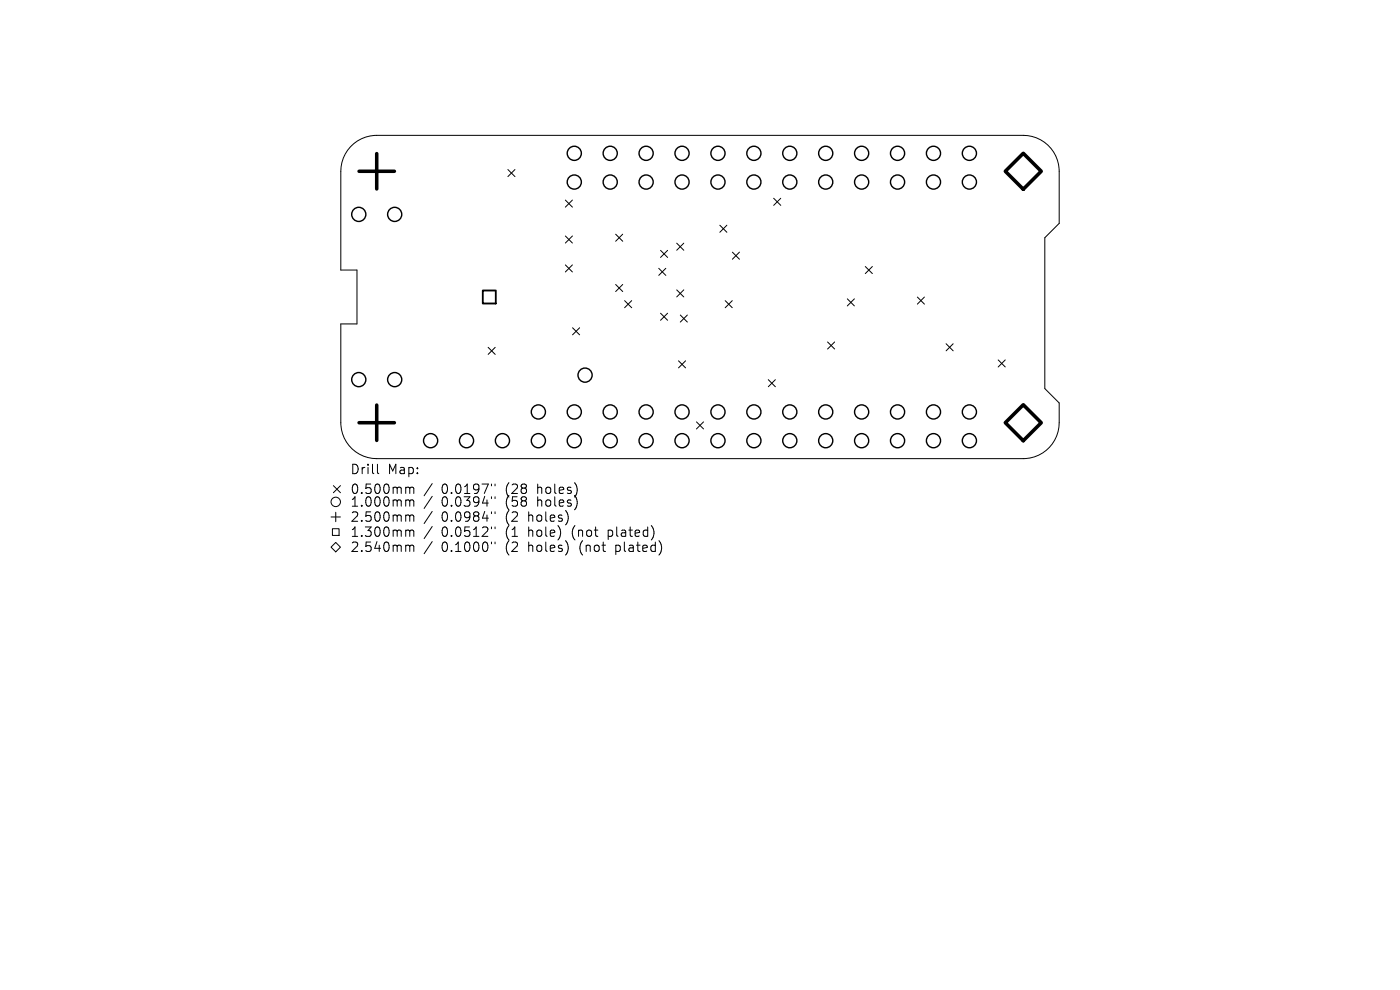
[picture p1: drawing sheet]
<svg xmlns="http://www.w3.org/2000/svg" width="297mm" height="210mm" viewBox="0 0 297 210" stroke-linecap="round" stroke-linejoin="round" font-family="sans-serif">
<defs><g id="words">
<g font-size="2.8">
<text x="74.2" y="100.9">Drill</text>
<text x="82.2" y="100.9">Map:</text>
<text x="74.2" y="105.1">0.500mm</text>
<text x="74.2" y="107.8">1.000mm</text>
<text x="93.7" y="105.1">0.0197&quot;</text>
<text x="93.7" y="107.8">0.0394&quot;</text>
<text x="107.4" y="105.1">(28</text>
<text x="107.4" y="107.8">(58</text>
<text x="114.3" y="105.1">holes)</text>
<text x="114.3" y="107.8">holes)</text>
<text x="74.2" y="111">2.500mm</text>
<text x="93.7" y="111">0.0984&quot;</text>
<text x="107.4" y="111">(2</text>
<text x="112.4" y="111">holes)</text>
<text x="74.2" y="114.2">1.300mm</text>
<text x="74.2" y="117.4">2.540mm</text>
<text x="93.7" y="114.2">0.0512&quot;</text>
<text x="93.7" y="117.4">0.1000&quot;</text>
<text x="107.4" y="114.2">(1</text>
<text x="107.4" y="117.4">(2</text>
<text x="112.4" y="114.2">hole)</text>
<text x="112.4" y="117.4">holes)</text>
<text x="121.8" y="114.2">(not</text>
<text x="123.4" y="117.4">(not</text>
<text x="129.6" y="114.2">plated)</text>
<text x="131.2" y="117.4">plated)</text>
</g>
</g></defs>
<g fill="none" stroke="#000" stroke-width=".21">
<path d="M74.4 31.1a7.6 7.6 0 0 1 5.5-2.4h137.2a7.6 7.6 0 0 1 7.6 7.6v11.1l-3 3v32l3 3.1a14.8 14.8 0 0 1-.5 7 7.6 7.6 0 0 1-7.1 4.8h-137.2a7.6 7.6 0 0 1-7.6-7.6v-21h3.4v-11.4h-3.4v-21a7.6 7.6 0 0 1 2.1-5.2zM107.7 36l1.5 1.5M109.2 36l-1.5 1.5M119.9 42.4l1.5 1.5M119.9 50.1l1.5 1.5M119.9 56.2l1.5 1.5M121.4 42.4l-1.5 1.5M121.4 50.1l-1.5 1.5M121.4 56.2l-1.5 1.5M130.6 49.7l1.5 1.5M132.1 49.7l-1.5 1.5M139.8 56.9l1.5 1.5"/>
<path d="M140.1 53.1l1.5 1.5M141.3 56.9l-1.5 1.5M141.6 53.1l-1.5 1.5M143.6 51.6l1.5 1.5M145.1 51.6l-1.5 1.5M152.7 47.8l1.5 1.5M154.2 47.8l-1.5 1.5M155.4 53.5l1.5 1.5M156.9 53.5l-1.5 1.5M164.1 42.1l1.5 1.5M165.6 42.1l-1.5 1.5M183.6 56.5l1.5 1.5"/>
<path d="M185.1 56.5l-1.5 1.5M103.6 73.7l1.5 1.5M105.1 73.7l-1.5 1.5M121.5 69.5l1.5 1.5M123 69.5l-1.5 1.5M130.6 60.3l1.5 1.5M132.1 60.3l-1.5 1.5M132.5 63.8l1.5 1.5M134 63.8l-1.5 1.5M140.1 66.4l1.5 1.5M141.6 66.4l-1.5 1.5M143.6 61.5l1.5 1.5"/>
<path d="M143.9 76.5l1.5 1.5M144.3 66.8l1.5 1.5M145.1 61.5l-1.5 1.5M145.4 76.5l-1.5 1.5M145.8 66.8l-1.5 1.5M153.8 63.8l1.5 1.5M155.3 63.8l-1.5 1.5M175.6 72.5l1.5 1.5M177.1 72.5l-1.5 1.5M179.8 63.4l1.5 1.5M181.3 63.4l-1.5 1.5M194.6 63l1.5 1.5"/>
<path d="M196.1 63l-1.5 1.5M200.7 72.9l1.5 1.5M202.2 72.9l-1.5 1.5M211.8 76.3l1.5 1.5M213.3 76.3l-1.5 1.5M80.1 98.5v1.7l.3 .3M147.8 89.5l1.5 1.5M149.3 89.5l-1.5 1.5M163 80.5l1.5 1.5M164.5 80.5l-1.5 1.5M70.2 116.1l1-1 1 1-1 1zM70.2 109.7h2"/>
<path d="M70.5 112.2h1.4v1.4h-1.4zM70.7 103l1.5 1.5M71.2 108.7v2M72.2 103l-1.5 1.5M86.4 103.3l.4 .1 .1 .2M86.4 106h.2l.3 .3M86.4 109.2h.2l.3 .3M86.4 112.4h.2l.3 .3M86.4 115.6h.2l.3 .3M86.9 103.6l.3-.3 .5 .1 .1 1.3M86.9 103.6v1.1M86.9 106.3v1.1"/>
<path d="M86.9 109.5v1.1M86.9 112.7v1.1M86.9 115.9v1.1M86.9 106.3l.3-.3 .5 .1 .1 1.3M86.9 109.5l.3-.3 .5 .1 .1 1.3M86.9 112.7l.3-.3 .5 .1 .1 1.3M86.9 115.9l.3-.3 .5 .1 .1 1.3M91.7 102.6l-1.7 2.6M91.7 105.3l-1.7 2.6M91.7 108.5l-1.7 2.6M91.7 111.7l-1.7 2.6M91.7 114.9l-1.7 2.6"/>
<path d="M104.3 102.7v.4M104.3 105.4v.4M104.3 108.6v.4M104.3 111.8v.4M104.3 115v.4M105 102.7v.4M105 105.4v.4M105 108.6v.4M105 111.8v.4M105 115v.4"/>
<circle cx="71.2" cy="106.5" r="1"/>
</g>
<g fill="none" stroke="#000" stroke-width=".3">
<circle cx="121.8" cy="38.6" r="1.5"/>
<circle cx="121.8" cy="32.5" r="1.5"/>
<circle cx="129.5" cy="32.5" r="1.5"/>
<circle cx="129.5" cy="38.6" r="1.5"/>
<circle cx="137.1" cy="32.5" r="1.5"/>
<circle cx="137.1" cy="38.6" r="1.5"/>
<circle cx="144.7" cy="32.5" r="1.5"/>
<circle cx="144.7" cy="38.6" r="1.5"/>
<circle cx="152.3" cy="32.5" r="1.5"/>
<circle cx="152.3" cy="38.6" r="1.5"/>
<circle cx="159.9" cy="32.5" r="1.5"/>
<circle cx="159.9" cy="38.6" r="1.5"/>
<circle cx="167.6" cy="32.5" r="1.5"/>
<circle cx="167.6" cy="38.6" r="1.5"/>
<circle cx="175.2" cy="38.6" r="1.5"/>
<circle cx="175.2" cy="32.5" r="1.5"/>
<circle cx="182.8" cy="38.6" r="1.5"/>
<circle cx="182.8" cy="32.5" r="1.5"/>
<circle cx="190.4" cy="32.5" r="1.5"/>
<circle cx="190.4" cy="38.6" r="1.5"/>
<circle cx="198" cy="38.6" r="1.5"/>
<circle cx="198" cy="32.5" r="1.5"/>
<circle cx="205.7" cy="32.5" r="1.5"/>
<circle cx="205.7" cy="38.6" r="1.5"/>
<circle cx="76.1" cy="45.5" r="1.5"/>
<circle cx="83.7" cy="45.5" r="1.5"/>
<circle cx="124.1" cy="79.6" r="1.5"/>
<circle cx="76.1" cy="80.5" r="1.5"/>
<circle cx="83.7" cy="80.5" r="1.5"/>
<circle cx="91.4" cy="93.5" r="1.5"/>
<circle cx="99" cy="93.5" r="1.5"/>
<circle cx="106.6" cy="93.5" r="1.5"/>
<circle cx="114.2" cy="93.5" r="1.5"/>
<circle cx="114.2" cy="87.4" r="1.5"/>
<circle cx="121.8" cy="93.5" r="1.5"/>
<circle cx="121.8" cy="87.4" r="1.5"/>
<circle cx="129.5" cy="87.4" r="1.5"/>
<circle cx="129.5" cy="93.5" r="1.5"/>
<circle cx="137.1" cy="87.4" r="1.5"/>
<circle cx="137.1" cy="93.5" r="1.5"/>
<circle cx="144.7" cy="87.4" r="1.5"/>
<circle cx="144.7" cy="93.5" r="1.5"/>
<circle cx="152.3" cy="87.4" r="1.5"/>
<circle cx="152.3" cy="93.5" r="1.5"/>
<circle cx="159.9" cy="93.5" r="1.5"/>
<circle cx="159.9" cy="87.4" r="1.5"/>
<circle cx="167.6" cy="93.5" r="1.5"/>
<circle cx="167.6" cy="87.4" r="1.5"/>
<circle cx="175.2" cy="87.4" r="1.5"/>
<circle cx="175.2" cy="93.5" r="1.5"/>
<circle cx="182.8" cy="87.4" r="1.5"/>
<circle cx="182.8" cy="93.5" r="1.5"/>
<circle cx="190.4" cy="87.4" r="1.5"/>
<circle cx="190.4" cy="93.5" r="1.5"/>
<circle cx="198" cy="93.5" r="1.5"/>
<circle cx="198" cy="87.4" r="1.5"/>
<circle cx="205.7" cy="93.5" r="1.5"/>
<circle cx="205.7" cy="87.4" r="1.5"/>
</g>
<path d="M76.2 36.3h7.5M79.9 32.6v7.5M76.2 89.7h7.5M79.9 85.9v7.5" fill="none" stroke="#000" stroke-width=".75"/>
<path d="M102.4 61.6h2.8v2.8h-2.8z" fill="none" stroke="#000" stroke-width=".39"/>
<path d="M217.1 32.5l3.8 3.8-3.8 3.8-3.8-3.8zM213.3 89.7l3.8-3.8 3.8 3.8-3.8 3.8z" fill="none" stroke="#000" stroke-width=".76"/>
<use href="#words"/>
</svg>
